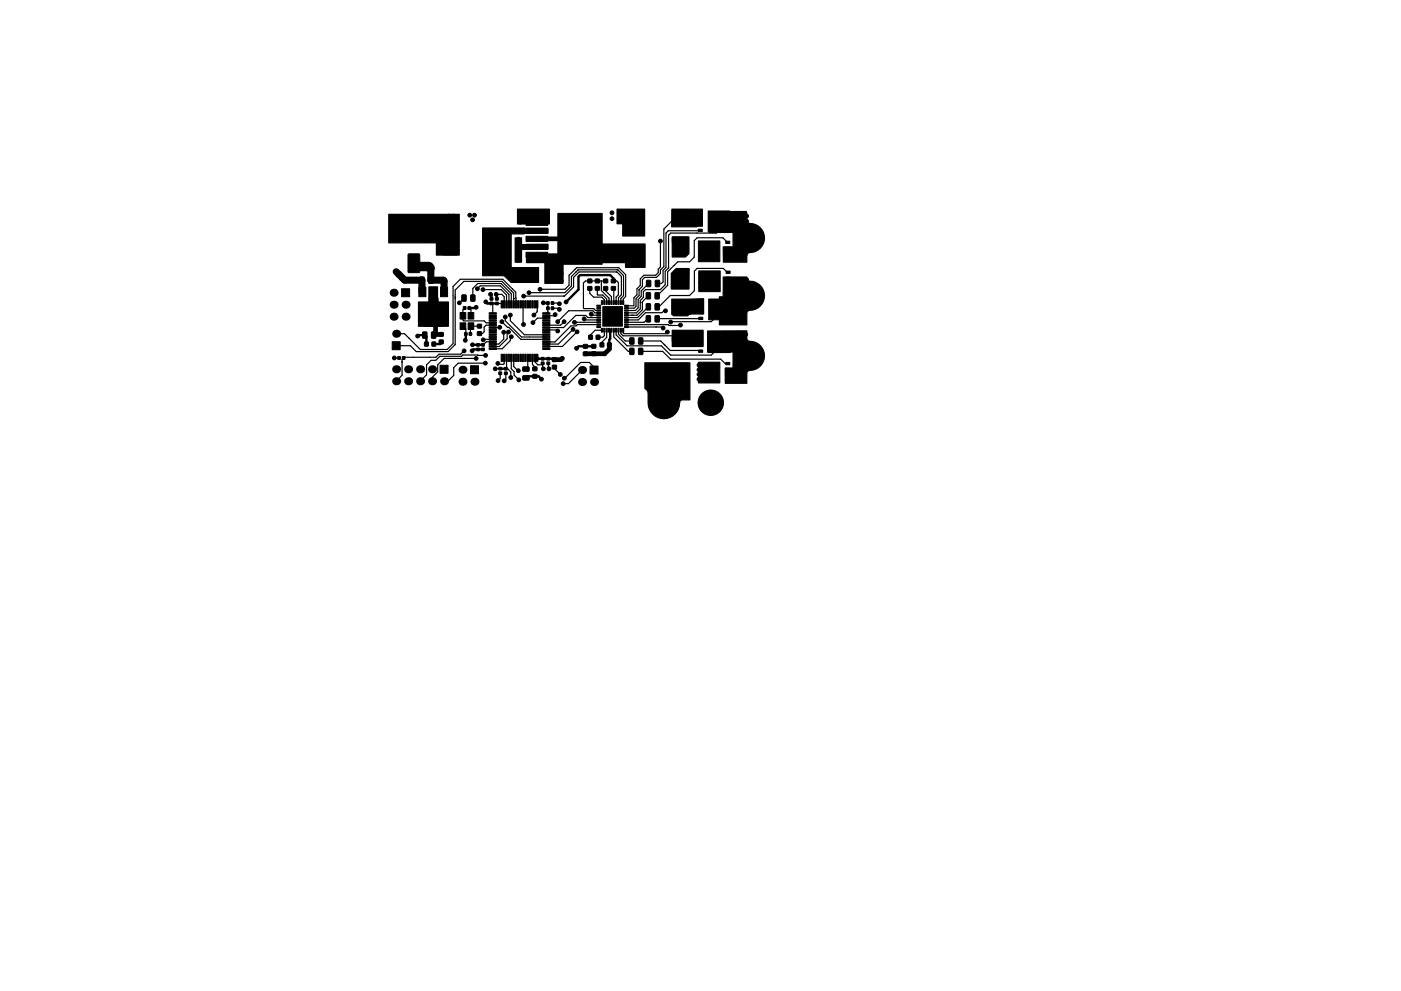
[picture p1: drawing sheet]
<svg xmlns="http://www.w3.org/2000/svg" width="297mm" height="210mm" viewBox="0 0 297 210" stroke-linecap="round" stroke-linejoin="round" font-family="sans-serif">
<g fill="#000" stroke="#000" stroke-width=".21">
<path d="M86.6 53.9l2.1-.1 .3 .2v3.6l-.1 .2h-2.2l-.2-.1zM86.6 45.9l2.1-.1 .3 .2v3.6l-.1 .2h-2.2l-.2-.1zM89 58.8l.9 .1-.1 1.2-.8-.1zM90.9 58.8l.9 .1-.1 1.2-.8-.1zM94 48.7h2.9v5.4h-2.9zM103.9 48.7h2.9v5.4h-2.9zM111.5 57.6h2.5v2.3h-2.5zM111.5 53.5h4.6v1.1h-4.6zM111.5 51.8h4.6v1.1h-4.6zM111.5 50.1h4.6v1.1h-4.6zM111.5 48.4h4.6v1.1h-4.6zM111.5 46.7h4.6v1.1h-4.6z"/>
<path d="M115.8 57.6h2.5v2.3h-2.5zM118.3 45.3h9.4v10.8h-9.4zM124.6 59.2h.9v.8h-.9zM126.2 59.2h.8l.1 .8h-.8zM128 59.2h.8v.8h-.8zM129.6 59.2h.9v.8h-.9zM133.3 52.6l2.2-.1 .2 .2 .1 3.6-.2 .2h-2.1l-.2-.1zM133.3 44.6l2.2-.1 .2 .2 .1 3.6-.2 .2h-2.1l-.2-.1zM137.1 59.5l.9 .1-.1 1.2-.8-.1zM139 59.5l.8 .1v1.2l-.9-.1zM142.6 50.3h3.1l.2 .2v.9l-.3 .2h-2.9l-.2-.2zM142.6 44.5h3.1l.2 .2v.9l-.3 .2h-2.9l-.2-.2z"/>
<path d="M142.7 59.9h3.1l.2 .2v.9l-.3 .2h-2.9l-.2-.2zM148 48.6h.9v.5h-.9zM148 47.4h.9v.5h-.9zM148 46.1h.9v.5h-.9zM148 44.8h.9v.5h-.9zM150.2 44.8h4.5v4.4h-4.5zM148.1 51.1h4.5v4.4h-4.5zM148.2 57.5h4.5v4.4h-4.5zM153.9 51.2h.8v.5h-.8zM153.9 52.4h.8v.5h-.8zM153.9 53.7h.8v.5h-.8zM153.9 55h.8v.5h-.8z"/>
<path d="M153.9 57.5h.9v.5h-.9zM153.9 58.8h.9v.5h-.9zM84.4 75.7h.5v.5h-.5zM83.1 72.5h1.7v1.7h-1.7zM85.1 61.3h1.7v1.7h-1.7zM85.3 75.7h.5v.5h-.5zM88.8 60.9h1.5v2h-1.5zM90 67.2h3.7v2h-3.7zM89.6 70.5h.9l-.1 1.3-.8-.1zM90 72.6h.8v.8h-.8zM91.1 60.9h1.5v2h-1.5zM91.5 70.5l.7-.1 .2 .1v1.1l-.1 .2-.8-.1z"/>
<path d="M91.6 72.6h.8l-.1 .8h-.7zM93.3 77.5h1.7v1.7h-1.7zM93.4 60.9h1.5v2h-1.5zM93.1 70.6h.8l.1 .7h-.8zM93.1 72.2l.8-.1 .1 .8h-.8zM97.5 68.5h1.3v1.4h-1.3zM97.5 66.3h1.3v1.4h-1.3zM98 62.6h.8v1.3l-.9-.1zM98.3 65.1h.5v.5h-.5zM98.5 70.6h.5v.5h-.5zM99.2 66.3h1.2v1.4h-1.2zM99.2 68.5h1.2v1.4h-1.2z"/>
<path d="M99.2 65.1h.5v.5h-.5zM99.8 77.6h1.6v1.7h-1.6zM99.5 70.6h.5v.5h-.5zM99.8 62.6h.9l-.1 1.3-.8-.1zM101.1 73.9h.5v.5h-.5zM101.1 72.9h.5v.5h-.5zM101.2 68.8h.9v.8h-.9zM101.2 70.4h.9v.7h-.9zM102.1 73.9h.6v.5h-.6zM102.1 72.9h.6v.5h-.6zM103.9 63.2h.6v.5h-.6zM103.9 64.1h.6v.5h-.6z"/>
<path d="M103.7 73.9l1.5-.1v.3h-1.4zM103.7 73.4l1.5-.1v.3h-1.4zM103.7 72.9l1.5-.1v.3h-1.4zM103.7 72.4l1.5-.1v.3h-1.4zM103.7 71.9l1.5-.1v.3h-1.4zM103.7 71.4l1.5-.1v.3h-1.4zM103.7 70.9l1.5-.1v.3h-1.4zM103.7 70.4l1.5-.1v.3h-1.4zM103.7 69.9l1.5-.1v.3h-1.4zM103.7 69.4l1.5-.1v.3h-1.4zM103.7 68.9l1.5-.1v.3h-1.4zM103.7 68.4l1.5-.1v.3h-1.4z"/>
<path d="M103.7 67.9l1.5-.1v.3h-1.4zM103.7 67.4l1.5-.1v.3h-1.4zM103.7 66.9l1.5-.1v.3h-1.4zM103.7 66.4l1.5-.1v.3h-1.4zM105.1 63.2h.5v.5h-.5zM105.1 64.1h.5v.5h-.5zM105.8 78.9h.5v.5h-.5zM105.8 78h.5v.5h-.5zM106.3 63.8l.2 .1v1.4h-.2zM106.3 75.2h.2v1.5l-.2-.1zM106.8 63.8l.2 .1v1.4h-.2zM106.8 75.2h.2v1.5l-.2-.1z"/>
<path d="M107 78.9h.5v.5l-.5 .1zM107 78h.5v.5h-.5zM107.3 63.8l.2 .1v1.4h-.2zM107.3 75.2h.2v1.5l-.2-.1zM107.8 63.8l.2 .1v1.4h-.2zM107.8 75.2h.2v1.5l-.2-.1zM108.3 63.8l.2 .1v1.4h-.2zM108.3 75.2h.2v1.5l-.2-.1zM108.8 63.8l.2 .1v1.4h-.2zM108.8 75.2h.2v1.5l-.2-.1zM109.3 63.8l.2 .1v1.4h-.2zM109.3 75.2h.2v1.5l-.2-.1z"/>
<path d="M109.8 63.8l.2 .1v1.4h-.2zM109.8 75.2h.2v1.5l-.2-.1zM110.3 63.8l.2 .1v1.4h-.2zM110.3 75.2h.2v1.5l-.2-.1zM110.8 63.8l.2 .1v1.4h-.2zM110.8 75.2h.2v1.5l-.2-.1zM111.3 63.8l.2 .1v1.4h-.2zM111.3 75.2h.2v1.5l-.2-.1zM111.8 63.8l.2 .1v1.4h-.2zM111.8 75.2h.2v1.5l-.2-.1zM110.9 79.8l1.2-.1 .1 .9h-1.3zM110.9 77.9h1.2l.1 .8-1.3 .1z"/>
<path d="M112.3 63.8l.2 .1v1.4h-.2zM112.3 75.2h.2v1.5l-.2-.1zM112.8 63.8l.2 .1v1.4h-.2zM112.8 75.2h.2v1.5l-.2-.1zM113.3 63.8l.2 .1v1.4h-.2zM113.3 75.2h.2v1.5l-.2-.1zM113 79.5h.8v.7h-.8zM113 77.9h.8v.7h-.8zM113.8 63.8l.2 .1v1.4h-.2zM113.8 75.2h.2v1.5l-.2-.1zM114.8 76.8h.5v.5h-.5zM114.8 75.9h.5v.5h-.5z"/>
<path d="M115.9 65.1h.5v.6h-.5zM115.9 64h.5v.6h-.5zM116 76.8h.5v.5h-.5zM116 75.9h.5v.5h-.5zM115.1 66.4l1.4-.1 .1 .3h-1.5zM115.1 66.9l1.4-.1 .1 .3h-1.5zM115.1 67.4l1.4-.1 .1 .3h-1.5zM115.1 67.9l1.4-.1 .1 .3h-1.5zM115.1 68.4l1.4-.1 .1 .3h-1.5zM115.1 68.9l1.4-.1 .1 .3h-1.5zM115.1 69.4l1.4-.1 .1 .3h-1.5zM115.1 69.9l1.4-.1 .1 .3h-1.5z"/>
<path d="M115.1 70.4l1.4-.1 .1 .3h-1.5zM115.1 70.9l1.4-.1 .1 .3h-1.5zM115.1 71.4l1.4-.1 .1 .3h-1.5zM115.1 71.9l1.4-.1 .1 .3h-1.5zM115.1 72.4l1.4-.1 .1 .3h-1.5zM115.1 72.9l1.4-.1 .1 .3h-1.5zM115.1 73.4l1.4-.1 .1 .3h-1.5zM115.1 73.9l1.4-.1 .1 .3h-1.5zM116.9 65.1h.5v.6h-.5zM116.9 64h.5v.6h-.5zM117.1 77.5h.8l.1 .7-.8 .1zM117.1 75.9h.8l.1 .8h-.8z"/>
<path d="M123.7 73.1h.8v.8h-.8zM123.7 74.7h.8v.7h-.8zM125.1 77.7h1.7v1.7h-1.7zM124.6 60.8h.9v.8h-.9zM124.8 71.1l.8 .1v.8l-.8-.1zM125.5 73.1h.8v.7h-.8zM125.5 74.7h.8v.7h-.8zM126.2 60.8h.8l.1 .7-.8 .1zM126.4 71.1l.8 .1-.1 .8-.7-.1zM126.5 69.3h.8l.1 .2h-.8zM126.5 68.8h.8l.1 .2h-.8zM126.5 68.3h.8l.1 .2h-.8z"/>
<path d="M126.5 67.8h.8l.1 .2h-.8zM126.5 67.3h.8l.1 .2h-.8zM126.5 66.8h.8l.1 .2h-.8zM126.5 66.3h.8l.1 .2h-.8zM126.5 65.8h.8l.1 .2h-.8zM126.5 65.3h.8l.1 .2h-.8zM126.5 64.8h.8l.1 .2h-.8zM127.5 63.8h.3l-.1 .8h-.2zM127.5 69.7h.3l-.1 .8-.2-.1zM127.2 72.8h.8v.8h-.8zM128 63.8h.3l-.1 .8h-.2zM128 69.7h.3l-.1 .8-.2-.1z"/>
<path d="M128 60.8h.8v.8h-.8zM128.5 63.8h.3l-.1 .8h-.2zM128.5 69.7h.3l-.1 .8-.2-.1zM129 63.8h.3l-.1 .8h-.2zM129 69.7h.3l-.1 .8-.2-.1zM128.8 72.8h.8v.8h-.8zM129.5 63.8h.3l-.1 .8h-.2zM129.5 69.7h.3l-.1 .8-.2-.1zM130 63.8h.3l-.1 .8h-.2zM130 69.7h.3l-.1 .8-.2-.1zM129.6 60.8h.9v.8h-.9zM130.5 63.8h.3l-.1 .8h-.2z"/>
<path d="M130.5 69.7h.3l-.1 .8-.2-.1zM131 63.8h.3l-.1 .8h-.2zM131 69.7h.3l-.1 .8-.2-.1zM131.5 63.8h.3l-.1 .8h-.2zM131.5 69.7h.3l-.1 .8-.2-.1zM127.8 65.1h4.2v4.1h-4.2zM132 63.8h.3l-.1 .8h-.2zM132 69.7h.3l-.1 .8-.2-.1zM132.4 64.8h.8v.2h-.7zM132.4 65.3h.8v.2h-.7zM132.4 65.8h.8v.2h-.7zM132.4 66.3h.8v.2h-.7z"/>
<path d="M132.4 66.8h.8v.2h-.7zM132.4 67.3h.8v.2h-.7zM132.4 67.8h.8v.2h-.7zM132.4 68.3h.8v.2h-.7zM132.4 68.8h.8v.2h-.7zM132.4 69.3h.8v.2h-.7zM133.5 71.7l.9 .1-.1 1.2-.8-.1zM133.5 73.9l.9 .1-.1 1.2-.8-.1zM135.4 71.7l.9 .1-.1 1.2-.8-.1zM135.4 73.9l.9 .1-.1 1.2-.8-.1zM137 67l.9 .1-.1 1.2-.8-.1zM137 62.1l.9 .1-.1 1.2-.8-.1z"/>
<path d="M137 64.5h.9l-.1 1.3-.8-.1zM138.9 67l.9 .1-.1 1.2-.8-.1zM138.9 62.1l.9 .1-.1 1.2-.8-.1zM138.9 64.5h.9l-.1 1.3-.8-.1zM142.6 77.1h3.1l.2 .2v.9l-.3 .2h-2.9l-.2-.2zM142.6 71.3h3.1l.2 .2v.9l-.3 .2h-2.9l-.2-.2zM142.7 65.7h3.1l.2 .2v.9l-.3 .2h-2.9l-.2-.2zM148.1 74.3h.9v.5h-.9zM148.1 73h.9v.5h-.9zM148.1 71.7h.9v.5h-.9zM148.1 70.4h.9v.5h-.9zM148.2 67.3h.8v.5h-.8z"/>
<path d="M148.2 66h.8v.5h-.8zM148.2 64.8h.8v.5h-.8zM148.2 63.5h.8v.5h-.8zM150.2 70.4h4.6v4.4h-4.6zM150.2 63.4h4.6v4.5h-4.6zM148.1 76.8h4.5v4.5h-4.5zM153.9 76.9h.8v.5h-.8zM153.9 78.2h.8v.5h-.8zM153.9 79.4h.8v.5h-.8zM153.9 60.1h.9v.5h-.9zM153.9 61.3h.9v.5h-.9zM153.9 80.7h.8v.5h-.8z"/>
<circle cx="83.7" cy="49.1" r=".4"/>
<circle cx="83.7" cy="46.1" r=".4"/>
<circle cx="83.7" cy="50.7" r=".4"/>
<circle cx="83.7" cy="47.6" r=".4"/>
<circle cx="84" cy="57.6" r=".4"/>
<circle cx="84.6" cy="58.2" r=".4"/>
<circle cx="85.3" cy="49.1" r=".4"/>
<circle cx="85.3" cy="58.9" r=".4"/>
<circle cx="85.3" cy="50.7" r=".4"/>
<circle cx="85.4" cy="46.1" r=".4"/>
<circle cx="85.4" cy="47.6" r=".4"/>
<circle cx="90.1" cy="47.6" r=".4"/>
<circle cx="90.1" cy="49.9" r=".4"/>
<circle cx="90.1" cy="51" r=".4"/>
<circle cx="90.1" cy="48.7" r=".4"/>
<circle cx="91.2" cy="56.8" r=".75"/>
<circle cx="93.1" cy="48.2" r=".4"/>
<circle cx="93.1" cy="49.6" r=".4"/>
<circle cx="93.1" cy="51" r=".4"/>
<circle cx="94.9" cy="47.6" r=".4"/>
<circle cx="95.2" cy="45.8" r=".4"/>
<circle cx="95.8" cy="46.8" r=".4"/>
<circle cx="96.2" cy="45.8" r=".4"/>
<circle cx="96.5" cy="47.6" r=".4"/>
<circle cx="99.6" cy="45.6" r=".4"/>
<circle cx="100.2" cy="46.6" r=".4"/>
<circle cx="100.6" cy="45.6" r=".4"/>
<circle cx="109.9" cy="52.9" r=".4"/>
<circle cx="109.9" cy="51.8" r=".4"/>
<circle cx="109.9" cy="55.2" r=".4"/>
<circle cx="109.9" cy="54.1" r=".4"/>
<circle cx="109.9" cy="50.7" r=".4"/>
<circle cx="110.3" cy="47.1" r=".4"/>
<circle cx="110.3" cy="46" r=".4"/>
<circle cx="110.3" cy="45" r=".4"/>
<circle cx="111.3" cy="45" r=".4"/>
<circle cx="112.2" cy="55.2" r=".4"/>
<circle cx="112.8" cy="45" r=".4"/>
<circle cx="113.7" cy="55.2" r=".4"/>
<circle cx="114.3" cy="45" r=".4"/>
<circle cx="115.2" cy="55.2" r=".4"/>
<circle cx="115.8" cy="45" r=".4"/>
<circle cx="116.7" cy="55.2" r=".4"/>
<circle cx="116.7" cy="56.7" r=".4"/>
<circle cx="118.2" cy="56.7" r=".4"/>
<circle cx="119" cy="59.5" r=".4"/>
<circle cx="119" cy="58" r=".4"/>
<circle cx="121.8" cy="49.5" r=".4"/>
<circle cx="121.8" cy="52.7" r=".4"/>
<circle cx="121.8" cy="51.3" r=".4"/>
<circle cx="121.8" cy="54.3" r=".4"/>
<circle cx="123.8" cy="49.5" r=".4"/>
<circle cx="123.8" cy="51.2" r=".4"/>
<circle cx="123.8" cy="54.3" r=".4"/>
<circle cx="123.8" cy="52.7" r=".4"/>
<circle cx="125.8" cy="52.7" r=".4"/>
<circle cx="125.8" cy="51.1" r=".4"/>
<circle cx="125.8" cy="54.3" r=".4"/>
<circle cx="125.9" cy="49.5" r=".4"/>
<circle cx="128.5" cy="52.7" r=".4"/>
<circle cx="128.5" cy="54.3" r=".4"/>
<circle cx="129.7" cy="45.1" r=".4"/>
<circle cx="129.8" cy="46.4" r=".4"/>
<circle cx="129.8" cy="52.7" r=".4"/>
<circle cx="129.8" cy="54.3" r=".4"/>
<circle cx="131" cy="54.3" r=".4"/>
<circle cx="131" cy="52.7" r=".4"/>
<circle cx="131.3" cy="45.1" r=".4"/>
<circle cx="131.3" cy="46.4" r=".4"/>
<circle cx="132.2" cy="52.7" r=".4"/>
<circle cx="132.2" cy="54.3" r=".4"/>
<circle cx="132.6" cy="45.1" r=".4"/>
<circle cx="132.6" cy="46.4" r=".4"/>
<circle cx="132.6" cy="49.4" r=".4"/>
<circle cx="132.6" cy="48" r=".4"/>
<circle cx="134.3" cy="49.4" r=".4"/>
<circle cx="135.8" cy="49.4" r=".4"/>
<circle cx="140" cy="51.1" r=".4"/>
<circle cx="143.2" cy="58.8" r=".4"/>
<circle cx="143.2" cy="57.7" r=".4"/>
<circle cx="143.3" cy="53.4" r=".4"/>
<circle cx="143.3" cy="52.4" r=".4"/>
<circle cx="144.2" cy="50.9" r=".4"/>
<circle cx="144.3" cy="58.8" r=".4"/>
<circle cx="144.3" cy="57.7" r=".4"/>
<circle cx="144.4" cy="52.4" r=".4"/>
<circle cx="144.4" cy="53.4" r=".4"/>
<circle cx="145.4" cy="58.8" r=".4"/>
<circle cx="145.4" cy="57.7" r=".4"/>
<circle cx="145.5" cy="52.4" r=".4"/>
<circle cx="145.5" cy="53.4" r=".4"/>
<circle cx="148.6" cy="51.8" r=".4"/>
<circle cx="148.6" cy="54.8" r=".4"/>
<circle cx="148.6" cy="53.8" r=".4"/>
<circle cx="148.6" cy="52.8" r=".4"/>
<circle cx="148.6" cy="58" r=".4"/>
<circle cx="148.6" cy="59" r=".4"/>
<circle cx="149.6" cy="51.8" r=".4"/>
<circle cx="149.6" cy="54.8" r=".4"/>
<circle cx="149.6" cy="53.8" r=".4"/>
<circle cx="149.6" cy="52.8" r=".4"/>
<circle cx="149.6" cy="58" r=".4"/>
<circle cx="149.6" cy="59" r=".4"/>
<circle cx="150.6" cy="51.8" r=".4"/>
<circle cx="150.6" cy="54.8" r=".4"/>
<circle cx="150.6" cy="52.8" r=".4"/>
<circle cx="150.6" cy="53.8" r=".4"/>
<circle cx="150.6" cy="58" r=".4"/>
<circle cx="150.6" cy="59" r=".4"/>
<circle cx="152.8" cy="46.4" r=".4"/>
<circle cx="152.8" cy="45.4" r=".4"/>
<circle cx="152.8" cy="48.4" r=".4"/>
<circle cx="152.8" cy="47.4" r=".4"/>
<circle cx="153.8" cy="46.4" r=".4"/>
<circle cx="153.8" cy="48.4" r=".4"/>
<circle cx="153.8" cy="45.4" r=".4"/>
<circle cx="153.8" cy="47.4" r=".4"/>
<circle cx="155.6" cy="59.4" r=".4"/>
<circle cx="155.7" cy="53.8" r=".4"/>
<circle cx="155.9" cy="45.8" r=".4"/>
<circle cx="155.9" cy="46.9" r=".4"/>
<circle cx="156.9" cy="53.8" r=".4"/>
<circle cx="156.9" cy="59.4" r=".4"/>
<circle cx="157.1" cy="45.8" r=".4"/>
<circle cx="157.1" cy="46.9" r=".4"/>
<circle cx="158.1" cy="53.8" r=".4"/>
<circle cx="158.3" cy="45.8" r=".4"/>
<circle cx="158.3" cy="59.3" r=".4"/>
<circle cx="158.3" cy="46.9" r=".4"/>
<circle cx="159" cy="50.5" r="2.7"/>
<circle cx="83.6" cy="75.9" r=".4"/>
<circle cx="88.5" cy="71.3" r=".4"/>
<circle cx="89.3" cy="68.5" r=".4"/>
<circle cx="89.3" cy="67.2" r=".4"/>
<circle cx="89.4" cy="65.9" r=".4"/>
<circle cx="89.4" cy="64.7" r=".4"/>
<circle cx="91" cy="65.9" r=".4"/>
<circle cx="91" cy="64.7" r=".4"/>
<circle cx="92.6" cy="65.9" r=".4"/>
<circle cx="92.6" cy="64.7" r=".4"/>
<circle cx="94.2" cy="65.9" r=".4"/>
<circle cx="94.2" cy="64.7" r=".4"/>
<circle cx="94.4" cy="68.5" r=".4"/>
<circle cx="94.4" cy="67.2" r=".4"/>
<circle cx="97.4" cy="64.2" r=".4"/>
<circle cx="98.4" cy="74.4" r=".4"/>
<circle cx="98.7" cy="72.2" r=".4"/>
<circle cx="100.1" cy="74.4" r=".4"/>
<circle cx="100.2" cy="73.1" r=".4"/>
<circle cx="100.9" cy="65.2" r=".4"/>
<circle cx="100.9" cy="76" r=".4"/>
<circle cx="101.2" cy="61.3" r=".4"/>
<circle cx="102.4" cy="61.4" r=".4"/>
<circle cx="102.5" cy="72.1" r=".4"/>
<circle cx="102.9" cy="77" r=".4"/>
<circle cx="102.9" cy="75.4" r=".4"/>
<circle cx="103" cy="64" r=".4"/>
<circle cx="104" cy="62.4" r=".4"/>
<circle cx="105" cy="78.2" r=".4"/>
<circle cx="105.2" cy="62.4" r=".4"/>
<circle cx="105.5" cy="77.1" r=".4"/>
<circle cx="105.9" cy="69.4" r=".4"/>
<circle cx="106.4" cy="68.2" r=".4"/>
<circle cx="106.8" cy="70.5" r=".4"/>
<circle cx="107.1" cy="67.2" r=".4"/>
<circle cx="107.8" cy="70.4" r=".4"/>
<circle cx="108.2" cy="66.8" r=".4"/>
<circle cx="108.4" cy="71.4" r=".4"/>
<circle cx="109.9" cy="78.6" r=".4"/>
<circle cx="111" cy="68.8" r=".4"/>
<circle cx="111" cy="62.8" r=".4"/>
<circle cx="112.2" cy="62.1" r=".4"/>
<circle cx="113" cy="68.4" r=".4"/>
<circle cx="113.2" cy="66.8" r=".4"/>
<circle cx="114.5" cy="61.4" r=".4"/>
<circle cx="115.2" cy="64.2" r=".4"/>
<circle cx="115.2" cy="78.2" r=".4"/>
<circle cx="116.4" cy="78.2" r=".4"/>
<circle cx="117.7" cy="66.7" r=".4"/>
<circle cx="118.2" cy="68.2" r=".4"/>
<circle cx="118.2" cy="70.2" r=".4"/>
<circle cx="118.6" cy="65.6" r=".4"/>
<circle cx="118.6" cy="64.4" r=".4"/>
<circle cx="118.8" cy="79.4" r=".4"/>
<circle cx="119.2" cy="76" r=".4"/>
<circle cx="119.6" cy="68.2" r=".4"/>
<circle cx="120" cy="64.1" r=".4"/>
<circle cx="121.5" cy="69.9" r=".4"/>
<circle cx="121.8" cy="68.4" r=".4"/>
<circle cx="122.2" cy="73.9" r=".4"/>
<circle cx="122.4" cy="70.4" r=".4"/>
<circle cx="123.9" cy="67.7" r=".4"/>
<circle cx="125.3" cy="66.7" r=".4"/>
<circle cx="128.2" cy="75.1" r=".4"/>
<circle cx="128.9" cy="67.1" r=".25"/>
<circle cx="128.9" cy="68.2" r=".25"/>
<circle cx="128.9" cy="66.1" r=".25"/>
<circle cx="129.9" cy="67.1" r=".25"/>
<circle cx="129.9" cy="68.2" r=".25"/>
<circle cx="129.9" cy="66.1" r=".25"/>
<circle cx="130.9" cy="67.1" r=".25"/>
<circle cx="130.9" cy="68.2" r=".25"/>
<circle cx="130.9" cy="66.1" r=".25"/>
<circle cx="137.5" cy="79.6" r=".4"/>
<circle cx="138.6" cy="79.6" r=".4"/>
<circle cx="139.9" cy="79.7" r=".4"/>
<circle cx="139.9" cy="78.7" r=".4"/>
<circle cx="139.9" cy="77.7" r=".4"/>
<circle cx="140.6" cy="69.6" r=".4"/>
<circle cx="141" cy="79.7" r=".4"/>
<circle cx="141" cy="77.7" r=".4"/>
<circle cx="141" cy="78.7" r=".4"/>
<circle cx="141.1" cy="65.9" r=".4"/>
<circle cx="141.5" cy="70.4" r=".4"/>
<circle cx="142" cy="79.4" r=".4"/>
<circle cx="142.2" cy="68.3" r=".4"/>
<circle cx="143.1" cy="79.4" r=".4"/>
<circle cx="144.2" cy="77.7" r=".4"/>
<circle cx="144.2" cy="79.4" r=".4"/>
<circle cx="144.3" cy="69" r=".4"/>
<circle cx="144.3" cy="66.3" r=".4"/>
<circle cx="144.3" cy="60.6" r=".4"/>
<circle cx="145.3" cy="79.4" r=".4"/>
<circle cx="148.2" cy="77.4" r=".4"/>
<circle cx="148.2" cy="79.4" r=".4"/>
<circle cx="148.2" cy="78.4" r=".4"/>
<circle cx="148.6" cy="61" r=".4"/>
<circle cx="148.6" cy="60" r=".4"/>
<circle cx="149.4" cy="79.4" r=".4"/>
<circle cx="149.4" cy="78.4" r=".4"/>
<circle cx="149.4" cy="77.4" r=".4"/>
<circle cx="149.6" cy="61" r=".4"/>
<circle cx="149.6" cy="60" r=".4"/>
<circle cx="150.6" cy="61" r=".4"/>
<circle cx="150.6" cy="79.4" r=".4"/>
<circle cx="150.6" cy="60" r=".4"/>
<circle cx="150.6" cy="77.4" r=".4"/>
<circle cx="150.6" cy="78.4" r=".4"/>
<circle cx="152.4" cy="71.8" r=".4"/>
<circle cx="152.4" cy="72.8" r=".4"/>
<circle cx="152.4" cy="70.8" r=".4"/>
<circle cx="152.4" cy="73.8" r=".4"/>
<circle cx="153" cy="66" r=".4"/>
<circle cx="153" cy="67" r=".4"/>
<circle cx="153" cy="64" r=".4"/>
<circle cx="153" cy="65" r=".4"/>
<circle cx="153.6" cy="71.8" r=".4"/>
<circle cx="153.6" cy="72.8" r=".4"/>
<circle cx="153.6" cy="73.8" r=".4"/>
<circle cx="153.6" cy="70.8" r=".4"/>
<circle cx="154" cy="66" r=".4"/>
<circle cx="154" cy="64" r=".4"/>
<circle cx="154" cy="67" r=".4"/>
<circle cx="154" cy="65" r=".4"/>
<circle cx="154.2" cy="79.7" r=".4"/>
<circle cx="155.3" cy="79.6" r=".4"/>
<circle cx="155.6" cy="60.7" r=".4"/>
<circle cx="155.7" cy="70.9" r=".4"/>
<circle cx="155.7" cy="72.2" r=".4"/>
<circle cx="155.7" cy="73.4" r=".4"/>
<circle cx="155.7" cy="68.2" r=".4"/>
<circle cx="155.7" cy="67" r=".4"/>
<circle cx="155.7" cy="65.7" r=".4"/>
<circle cx="155.7" cy="64.5" r=".4"/>
<circle cx="156.5" cy="79.6" r=".4"/>
<circle cx="156.9" cy="70.9" r=".4"/>
<circle cx="157.7" cy="79.6" r=".4"/>
<circle cx="158.1" cy="70.9" r=".4"/>
<circle cx="159" cy="62.7" r="2.7"/>
<circle cx="159" cy="75.2" r="2.7"/>
<circle cx="105.6" cy="80.7" r=".4"/>
<circle cx="106.9" cy="80.8" r=".4"/>
<circle cx="108.3" cy="80.1" r=".4"/>
<circle cx="110" cy="80.6" r=".4"/>
<circle cx="114.8" cy="80.4" r=".4"/>
<circle cx="119.4" cy="81.4" r=".4"/>
<circle cx="119.6" cy="80.2" r=".4"/>
<circle cx="137.5" cy="80.6" r=".4"/>
<circle cx="138.6" cy="80.6" r=".4"/>
<circle cx="139.9" cy="80.7" r=".4"/>
<circle cx="140.7" cy="85.4" r="2.7"/>
<circle cx="141" cy="80.7" r=".4"/>
<circle cx="142" cy="80.4" r=".4"/>
<circle cx="143.1" cy="80.4" r=".4"/>
<circle cx="144.2" cy="80.4" r=".4"/>
<circle cx="145.3" cy="80.4" r=".4"/>
<circle cx="148.2" cy="80.4" r=".4"/>
<circle cx="149.4" cy="80.4" r=".4"/>
<circle cx="150.6" cy="80.4" r=".4"/>
<circle cx="150.7" cy="85.4" r="2.7"/>
</g>
<g fill="#000">
<circle cx="83.5" cy="62.1" r=".85"/>
<circle cx="83.5" cy="64.6" r=".85"/>
<circle cx="83.5" cy="67.2" r=".85"/>
<circle cx="84" cy="78.3" r=".85"/>
<circle cx="84" cy="70.8" r=".85"/>
<circle cx="86" cy="64.6" r=".85"/>
<circle cx="86" cy="67.2" r=".85"/>
<circle cx="86.5" cy="78.3" r=".85"/>
<circle cx="89.1" cy="78.3" r=".85"/>
<circle cx="91.6" cy="78.3" r=".85"/>
<circle cx="98.1" cy="78.4" r=".85"/>
<circle cx="123.4" cy="78.5" r=".85"/>
<circle cx="84" cy="80.9" r=".85"/>
<circle cx="86.5" cy="80.9" r=".85"/>
<circle cx="89.1" cy="80.9" r=".85"/>
<circle cx="91.6" cy="80.9" r=".85"/>
<circle cx="94.1" cy="80.9" r=".85"/>
<circle cx="98.1" cy="81" r=".85"/>
<circle cx="100.6" cy="81" r=".85"/>
<circle cx="123.4" cy="81" r=".85"/>
<circle cx="125.9" cy="81" r=".85"/>
</g>
<g fill="none" stroke="#000" stroke-width=".25">
<path d="M121.9 57.1h.1M122.6 57.3l-1.4 1.4v2l-1.4 1.4h-7.7M122.6 57.2l8.4 .1M122.6 57.2v.1M127.5 59.6h-3.4l-.4 .4v5.3l.1 .2h2.1l.4 .4h.6M127.5 59.6h.9M127.5 59.6v2l1.6 1.7v.9M127.5 59.6h.1M128.4 59.6h.1M130.1 59.6h.7l.3 .3v2.7l-.5 .4v1.2M130.7 57.7h.1M130.9 57.2v.1"/>
<path d="M131 57.2v.1M131 57.3l1.2 1.2v4.2l-.6 .6v.9M140 51.1v5.6l-.4 .4v.7l-.6 .6h-2.5l-.7 .8v1.4l-.7 .7v1.2l-.7 .7v1.6l-1.6 .1M142.9 56.3h.1M144.2 45.1l-3.4 3.5v8l-.8 .7v.7l-.8 .8h-2.5l-.5 .5v1.4l-.7 .7v1.3l-.7 .7v1.6l-.3 .4h-1.7M147.8 49.4v.1M148.5 49h-6.8l-.5 .4v7.3l-.6 .7v2.4l-.4 .3h-.8M152.9 48.4l-1 1.1-9.7-.1-.4 .5v6.9l-.8 .7v2.9l-1 1h-3.1l-.5 .5v1.2l-.6 .6v1.8l-.9 .9h-2.1M154.2 57.7l-.8-.8h-5.6l-.6 .6v4.2l-1 1h-4.1l-2.4 2.4h-.4M154.2 51.3l-.9-.9h-5.5l-.6 .6v3.5l-1 1h-2.5l-2.2 2.2v2.8l-2.2 2.2M83.6 75.9h1M86.8 71.8h.1"/>
<path d="M90.4 78.9v.1M98.1 69.2l.7 .6v1M98.4 74.4l-.7 .7h-4.6l-.7 .7h-6.7l-.4 .5v3.3l-1.3 1.3M98.4 74.4h.1M98.4 63.3l-1 .9M98.5 65.3l-.4 .4v2.2l.2 .2h4.4l.4 .4h1.4M99.5 65.3l.3 .4v1.3M100.3 63.2v-2l1-1.1h4.9l2.2 2.2v2.3M101 76h-6.8l-1.4 1.4v1.5l-1.2 1.2v.8h.8M101.2 61.3l.6-.7h4.3l1.8 1.9v2.1M101.7 69.2h-1.9l-.1 .1v1.5M102.4 61.4h3.9l1.1 1.2v2"/>
<path d="M102.8 75.2l.2 .2-4.9-.1-.3 .3h-4.5l-.9 .8h-1l-1 1v2.1l-1.3 1.4M102.9 77h-5.8l-.9 1v1.6l-1.2 1.3h-.9M104.2 64.4l.3 .3v1.8M104.5 68.5h.1M104.5 72l-2.1 .1M104.5 72.5h-1.4l-.7 .7M104.5 69h-1.4l-.4 .4v1l-.4 .4h-.6M105.2 62.4h1.2l.5 .5v1.7M105.4 64.4h.8l.2 .2M106 69.4l-1.5 .1M106.1 79.2v1.1l-.5 .4M106.1 78.2h-1.1"/>
<path d="M106.4 68.2l1.2 1.2h.3l2.5 2.6h5.4M106.8 70.5v1.4l-1 1.1h-1.3M106.9 75.9v1.2l-.1 .2h-1l-.3-.2M107.1 67.2v.9l3.5 3.4h5.2M107.2 79.2v1.2l-.3 .4M107.4 75.9v2.2l-.2 .1h.4l.7 .7v1.2M107.8 70.4l-.3 .3v1.2l-1.6 1.6h-1.4M108.2 66.8v1.2l3 3h4.6M108.2 71.7v.6l-1.7 1.7h-2M108.4 75.9v2.3l.6 .6v.8l1 1M108.5 61.8h.1M108.7 61.3h.1"/>
<path d="M108.9 63.4h.1M108.9 64.6v-2.4l-2.5-2.5h-8l-1.9 1.8v11.6l-1.5 1.5h-6.7l-1.3-1.3h-3M108.9 75.9v1.9l1 .8M108.9 76.1v.1M109.4 64.6v-2.6l-2.8-2.8h-9l-1.5 1.6v12.1l-1.3 1.2h-5.7l-3.3-3.3h-1.8M110.9 64.6l.1 4.2M111 62.8h8.7l1.9-1.9v-2l1.2-1.2h8l1 .9v3.9l-.7 .7v1M111.9 75.9v2l-.4 .4M112.9 75.9v1.4l.5 .5v.5M113.4 75.9v.9l.6 .6h1.1M113.9 64.6v1.5l-.7 .7M114.5 61.4h5.3l.8-.9v-2.1l1.7-1.6h8.9l1.4 1.5v4.6l-.5 .5v.8"/>
<path d="M115.1 77.1v1l.1 .1M115.8 67.5h-1.9l-.9 .9M115.8 70h2.2l.2 .2M116.2 64.2v2l-.4 .3M116.2 77.1v1l.2 .1M117.1 65.4h1.3l.2 .2M117.1 64.3h1.4l.1 .1M117.5 77.9v.3l1.3 1.2M117.7 66.7l-.2 .3h-1.7M119.6 68.2l-.8 .8h-3M121.5 69.9l-3.1 3.1h-2.6M121.8 68.4h5.1"/>
<path d="M121.8 68.4h.1M122.4 70.4l-3.1 3.1h-3.5M123.4 78.5l-2.9 2.9h-1.1M123.8 67.7l.3 .2h2.8M124.1 73.5h.1M125.1 61.2v1l.7 .8h1.8l.5 .6v.6M125.4 66.7l.2 .2h1.3M125.9 78.5v-.6l-1-1h-1.8l-3.4 3.3M126.6 61.2v1.3l1.2 .1 .8 .8v.8M126.9 66.4h-.8l-.4-.5h-5.1l-2.4 2.3M126.9 68.9h-4.5l-.3 .2h-1l-3.4 3.4h-1.9M126.9 67.4h-2.3l-.4-.5h-2.1l-2.6 2.6h-3.7"/>
<path d="M127.6 70.1h-1.4l-1 .9v.5M128.1 70.1v1.1l-.3 .3h-1M128.4 61.2v.5l1.2 1.2v1.3M128.6 70.1v1.5l-1 1v.6M129.1 70.1h.5M130.1 61.2v3M130.1 70.1v1.4l3.1 3h.8M130.6 64.2h.1M130.6 70.1v1l2.4 2.3h7.2l2 1.9h8.6l1.1-1.1v-1.8M131.1 70.1v.8l1.5 1.4h1.4M131.6 70.1v.7l.5 .4h11.4l.7 .7M132.1 70.1v.5l.2 .2h8.9l.3-.4"/>
<path d="M132.8 69.4h7.6l.2 .2M132.8 68.9l11.5 .1M132.8 67.4h2.4M135.2 67.4h.1M135.5 61.5h.1M135.8 64.2h.1M135.8 74.5h4.7l1.7 1.7h10.6l1 .9h.5M135.8 72.3h4.3l2 2.1h5.9l.6 .1M137.3 67.6l-.7 .8h-3.8M137.5 65.1l-2.3 2.3M137.5 62.7l-1.3 1.3v1.7l-1.2 1.2h-2.2M137.5 60.1l-1.6 1.6v1.2l-.6 .6v1.8l-.6 .6h-1.9"/>
<path d="M141.1 66l-.3-.1-.5 .4h-3.4l-1.6 1.6h-2.5M144.3 60.5v.1M148.4 67.6h-9.2M152.3 65.7v1l-1.5 1.5-8.6 .1M111.5 80.2h.2"/>
</g>
<g fill="none" stroke="#000" stroke-width=".5">
<path d="M130.1 59.6v-.6l-.7-.6h-6.4l-.4 .3v2.7l-2.6 2.7M88.7 71.1l-.2 .2M88.8 71.1h1.3l.3 .3v1.6M93.5 72.5l-.2 .5h-1.3M98.8 70.8l-.1 1.4M100.2 73.1v.1M100.2 73.2h2.2M101 65.2l-.2 .1h-1.3M102.4 74.1h-2l-.3 .3M103 64l.3 .4h2.1M104 62.4l.2 .2v.8M105.2 62.4l.2 .2v.8"/>
<path d="M106.1 78.2h1.1M114 75.9l.2 .2h2.9l.2 .2h.2M115.2 64.2l1 .1M125.9 73.5h-3.2l-.5 .4M129.4 70v1.9l-.2 .2v1.1M111.5 80.2l.3-.4h2.4l.6 .6"/>
</g>
<path d="M87.7 56.5h3.2l.3 .3" fill="none" stroke="#000" stroke-width="2"/>
<path d="M113.8 54.1h.4M113.8 50.7h9.4l.6 .5M123 50.7l-3.4 3.4M92.4 68.2v2.8M93.5 71h-1.4l-.1 .1M119.2 76l-.3 .3h-1.4M129.2 73.2v.9l-1 1h-4.1" fill="none" stroke="#000" stroke-width="1"/>
<path d="M84 57.6l1.8 1.8h3.7v2.5M91.2 56.8l.1 .2v2.4h2.7l.1 .2v2.3" fill="none" stroke="#000" stroke-width="1.5"/>
<g fill="#000" stroke="#000" stroke-width=".25">
<path d="M82.4 45.5h15v8.6h-4.9l-.1-2.6h-10zM109.2 50.5h1.4l.1 1.4h5.5v1h-5.5l-.1 2.7h-1.4zM102.3 48.4l13.9 .1v1h-4.7l-.4 .1-2.7 .1v7l5.8 .1v3.1h-5.9l-1.6-1.4h-4.4zM109.7 44.4h6.8v3.1h-6.8zM130.8 44.4h5.9v5.7h-4.7v-2.6h-1.2zM126.7 51.8h10.1v4.9h-4.2l-.1-1h-5.8zM142.5 50.3h3.6v3.5l-.8 .7h-2.8zM142.5 44.4h6.4v3.6l-6.5 .1zM150.3 44.9h7.9l.1 1.9a.66 .66 0 0 0 .7 .6 3.1 3.1 0 0 1 3.1 3.3 3.1 3.1 0 0 1-3.4 2.9l-.4 .5v1.5h-4.9l-.1-3.2 2.1-.1v-2.9l-5.1-.1zM153.3 58.8h5a.7 .7 0 0 0 .7 .9 3.1 3.1 0 0 1 3.1 3.2 3.1 3.1 0 0 1-3.4 3l-.4 .5v2.5h-5.8v-5.9l.8-.1zM90.9 60.9h1.9v2l.1 1.2h2.2v5.1h-6.4v-5.1l2.2-.1zM111.6 53.9h7.8v6.2h-3.9v-4.3l-3.9-.1z"/>
<path d="M142.3 58l1.1-1h2.7v4.3h-3.8zM142.5 70.1h6.6v3.4h-6.6zM142.4 63.5l6.8-.1v3.2l-6.8 .1zM150 70.2h8.3v1.6a.66 .66 0 0 0 .7 .6 3.1 3.1 0 0 1 3.1 3.3 3.1 3.1 0 0 1-3.4 2.9l-.4 .5v2.2h-4.5v-3.2l1.6-.1v-3.2l-5.4-.1zM136.7 77h9.6v7.8h-1.6a.66 .66 0 0 0-.6 .7 3.3 3.3 0 0 1-3.4 3.3 3.3 3.3 0 0 1-3.3-3.3v-2.3l-.3-.5-.4-.3z"/>
</g>
</svg>
